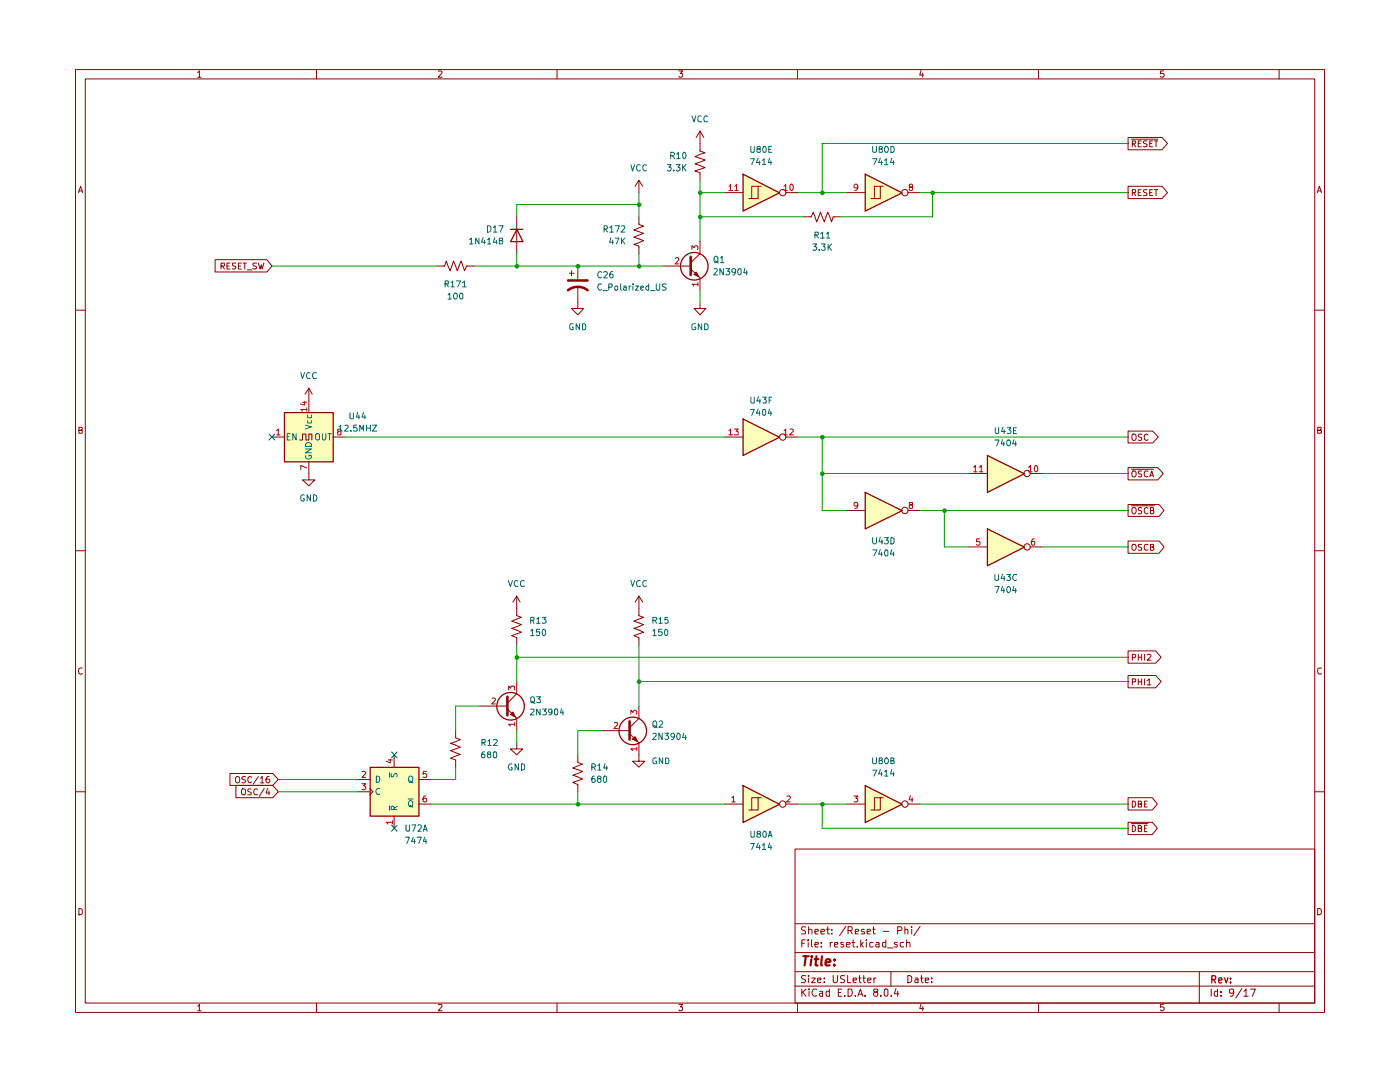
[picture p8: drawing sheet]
<svg xmlns="http://www.w3.org/2000/svg" width="279mm" height="216mm" viewBox="0 0 279 216" stroke-linecap="round" stroke-linejoin="round" font-family="sans-serif">
<g fill="none" stroke="#900000" stroke-width=".2">
<path d="M15.1 13.9h249.2v188.1h-249.2zM17 15.7h245.4v184.5h-245.4zM39.5 14.5l.3-.4v1.3M39.5 15.4h.6M63.2 13.9v1.8M87.5 14.2l.5-.1 .2 .3-.7 1h.7M111.2 13.9v1.8M135.5 14.1h.7l-.4 .5h.3v.7l-.5 .1-.1-.2M159.2 13.9v1.8M183.8 14.1l-.2 .9h.7M184.1 14.6v.8M207.3 13.9v1.8"/>
<path d="M232.2 14.1h-.6v.6l.6-.1 .1 .2v.4l-.2 .2h-.4l-.1-.2M255.3 13.9v1.8M15.7 38.4l.4-1.2 .4 1.2M15.7 38.1h.6M262.9 38.4l.4-1.2 .4 1.2M263.1 38.1h.6M15.1 61.9h1.9M262.4 61.9h1.9M15.7 85.9h.5l.2-.3-.1-.3h-.6v1.1h.6l.1-.5h-.2M263 85.9l.6-.1v-.5h-.6v1.1h.7v-.4v-.1h-.3M15.1 109.9h1.9M262.4 109.9h1.9"/>
<path d="M16.4 133.3a.58 .58 0 0 0-.8 .6 .58 .58 0 0 0 .8 .6v-.1M263.7 133.3h-.3l-.4 .2 .1 .9 .3 .1 .3-.1M15.1 158h1.9M262.4 158h1.9M158.7 169.4h103.7v30.8h-103.7zM15.7 181.3l.6 .1 .1 .2v.7l-.4 .2h-.3zM158.7 196.8h103.7M158.7 193.9h103.7M158.7 190.1h103.7M158.7 184.3h103.7M160 197.4v1.4M160 188.2h.5"/>
<path d="M160.2 198l.7 .8M160.7 187.5h-.7v1.5M160.8 194.7l-.6-.1-.3 .3a.74 .74 0 0 0 .8 .6l.1 .3-.3 .3-.6-.1M160.8 185l-.6-.1-.2 .2v.4l.5 .2 .3 .4-.2 .3h-.7M160.9 197.4l-.9 .7M161.3 187.5v.2M161.3 188v1M161.4 194.6v.2M161.4 185.6l.2-.2 .5 .2v.8M161.4 184.9v1.5M161.4 195.2v.9M161.5 197.4h.1"/>
<path d="M161.5 197.8v1M162 195.2h.7l-.7 .9h.7M162 187.5v1.3l.1 .2M162.6 188.5l.7-.1-.1-.4h-.5l-.1 .2v.6l.2 .2 .4-.1M162.6 185.9l.7-.1-.1-.4h-.4l-.2 .2v.6l.1 .2h.5M163 197.4h-.6a.79 .79 0 0 0-.3 .8 .79 .79 0 0 0 .6 .6l.3-.2M163.2 195.6l.6-.1v-.3h-.6v.1v.7h.6M163.6 197.9h.6v.9M163.8 185.9l.8-.1-.1-.3-.4-.1-.3 .2 .1 .8h.6M163.9 188.8v.2M163.9 188v.2M164.2 198.1l-.6 .2-.1 .2 .2 .3 .5-.1"/>
<path d="M164.5 195.9v.2M164.5 195.2v.1M164.9 185.4h.6M165.2 184.9v1.3l.1 .2h.2M165.5 197.9l-.4-.1-.3 .3 .1 .6h.6M165.5 197.4v1.4M165.7 188v1M166 186.3v.1M166 185.5v.1M166.1 188h-.2l-.2 .3M166.3 194.6l.1 1.4a.52 .52 0 0 0 .7-.2v-1.2M166.5 188.5l.7-.1-.1-.4h-.5l-.1 .2v.6l.2 .2 .4-.1"/>
<path d="M167.3 198h.5M168 197.4h-.7v1.4h.7M168.3 188h-.5v.4l.4 .1 .2 .3-.2 .2-.4-.1M168.6 198.6v.2M168.6 194.7h-.8a.57 .57 0 0 0 .1 .6 .57 .57 0 0 0 .6 .2l.1 .3a.6 .6 0 0 1-.9 .2M168.8 184.8l-1.2 1.9M168.9 188.5l.8-.1-.1-.4h-.6l-.1 .2v.6l.3 .2 .4-.1M169.2 194.6v1.5h.6M169.2 197.4h.6a.94 .94 0 0 1-.1 1.4h-.5zM169.2 185.7h.6a.41 .41 0 0 0 .3-.4 .41 .41 0 0 0-.3-.4h-.6v1.5M169.7 185.7l.4 .7M170 188h.6"/>
<path d="M170.3 195.6l.6-.1v-.3h-.6v.1v.7h.6M170.3 187.5v1.3l.3 .2M170.7 198.6v.2M170.7 185.9l.7-.1-.1-.3h-.6v.9h.6M171.1 188.8v.2M171.2 198.8l.5-1.4 .5 1.4M171.4 195.2h.5M171.4 198.4h.6M171.5 194.6v1.2l.4 .3M171.8 187.5v1.5M171.9 188.4l.4 .6M172.2 195.2h.5"/>
<path d="M172.3 188l-.5 .6M172.4 194.6v1.2l.2 .3h.1M172.5 185.5l-.4-.1-.2 .2 .1 .2 .5 .1v.5h-.6M172.6 198.6v.2M172.9 187.5v.2M172.9 188v1M173.1 185.9l.6-.1-.1-.4h-.4l-.1 .2v.6v.2h.6M173.1 195.6l.7-.1-.1-.3h-.5l-.1 .1 .1 .7h.5M174.2 185.4h.5M174.2 188h-.5l-.1 .3 .1 .6h.5M174.3 184.9v1.3l.1 .2h.3M174.4 195.2v.9"/>
<path d="M174.7 198l-.4-.3 .2-.3h.6l.1 .3-.3 .3a.45 .45 0 0 0-.5 .1 .45 .45 0 0 0 0 .5l.1 .1a.44 .44 0 0 0 .6-.1 .44 .44 0 0 0-.2-.6M174.8 195.2h-.2l-.2 .2M174.8 188h.6v1M175.4 188.4h-.4l-.2 .2v.2l.2 .2 .4-.1M175.8 198.6v.2M176.3 185.8h1.1M176.5 197.4h.5l.2 .2v.9l-.3 .3a.99 .99 0 0 1-.4-1.4zM176.8 188h-.6l-.1 .3 .1 .6h.6M176.8 187.5v1.5M177.1 189.1h1.1M177.8 193.9v2.9M177.9 198.6v.2"/>
<path d="M178.8 197.3l-.3 1h.9M179.1 188h-.5l-.1 .2 .1 .2 .5 .2v.3h-.6M179.2 185.7l.7-.1a.45 .45 0 0 0-.2-.7h-.5v1.5M179.2 197.8v1M180.3 188h-.6v.3v.6h.6M180.6 185.6l.2-.2 .4 .1v.9M180.6 184.9v1.5M180.9 188.1l.6-.1 .1 1M180.9 187.5v1.5M181.2 194.6h.3l.4 .4v.7l-.4 .4h-.3zM181.9 184.9v.2M181.9 185.4v1"/>
<path d="M182.6 195.2h.5l.1 .9M183.2 195.5h-.5l-.2 .2 .2 .4 .5-.1M183.6 184.8l-1.2 1.9M183.7 195.2h.5M183.9 194.6v1.2l.3 .3M184.7 195.6l.6-.1v-.3h-.6v.1v.7h.6M185.9 195.9v.2M185.9 195.2v.1M239.4 193.9v6.3M241.7 197.4v1.4M243 197.9l-.4-.1-.3 .3 .1 .6h.6M243 197.4v1.4"/>
<path d="M243.7 198.6v.2M243.7 197.9v.1M246.2 198l-.2 .2-.6-.1v-.7h.6l.2 .2-.2 1-.5 .2M247.8 197.3l-1.2 1.8M248.2 197.8l.5-.4v1.4M248.2 198.8h.9M249.6 197.4h.9l-.6 1.4M263 181.3a.65 .65 0 0 1 .7 .6 .65 .65 0 0 1-.7 .6zM39.5 200.7l.3-.3v1.3M39.5 201.7h.6M63.2 200.2v1.8M87.5 200.5l.5-.1 .2 .3-.7 1h.7"/>
<path d="M111.2 200.2v1.8M135.5 200.4h.7l-.4 .5h.3v.7l-.5 .1-.1-.2M159.2 200.2v1.8M183.8 200.3l-.2 1h.7M184.1 200.8v.9M207.3 200.2v1.8M232.2 200.4h-.6v.6l.6-.1 .1 .2v.3l-.2 .3h-.4l-.1-.2M255.3 200.2v1.8"/>
</g>
<path d="M241.9 195.5l.6-.1 .1-.6-.7-.1v1.4M242.2 195.5l.4 .6M243.2 195.6l.7-.1-.2-.4-.4 .1-.1 .7 .2 .2 .4-.1M244.4 195.1l.3 1 .4-1M245.6 196v.1M245.6 195.2v.2" fill="none" stroke="#900000" stroke-width=".25"/>
<path d="M160.3 190.8h1.1M160.8 190.8l-.2 1.9M161.9 191.4l-.1 1.3M162 190.8v.2M162.6 191.4h.8M162.9 190.8l-.1 1.8 .4 .1M164 190.8l-.1 1.6 .1 .3M164.8 192.1l.9-.2v-.4a.6 .6 0 0 0-.9 .1v1h.8M166.5 192.5v.2M166.6 191.5v.1" fill="none" stroke="#900000" stroke-width=".42"/>
<g fill="#feffba">
<path d="M73.8 153.1h9.8v9.7h-9.8z"/>
<path d="M56.7 82.3h9.8v9.8h-9.8z"/>
<path d="M197 90.8l7.4 3.7-7.4 3.7z"/>
<path d="M148.3 83.6l7.2 3.6-7.2 3.6z"/>
<path d="M172.6 34.7l7.4 3.7-7.4 3.7z"/>
<path d="M148.3 34.7l7.2 3.7-7.2 3.7z"/>
<path d="M148.3 156.7l7.2 3.7-7.2 3.7z"/>
<path d="M172.6 156.7l7.4 3.7-7.4 3.7z"/>
<path d="M172.6 98.2l7.4 3.7-7.4 3.6z"/>
<path d="M197 105.5l7.4 3.6-7.4 3.8z"/>
</g>
<path d="M101.9 45.8h2.5M103.2 45.8l1.2 2.4h-2.5zM56.8 82.3h9.7v9.9h-9.7zM73.9 153.1h9.7v9.8h-9.7z" fill="none" stroke="#900000" stroke-width=".25"/>
<g fill="none" stroke="#900000" stroke-width=".2">
<path d="M42.9 51.8h10.4l1 1.3-1 1.2h-10.4zM44.1 53.1h.6l.1-.5-.7-.1v1.2M44.4 53.1l.4 .6M45.3 53.1h.4M45.9 52.5h-.6v1.2h.6M47.1 52.5l-.7 .1v.3l.7 .4-.3 .4-.4-.1M47.6 53.1h.4M48.2 52.5h-.6v1.2h.6M48.5 52.5h.7M48.9 52.5v1.2M49.4 53.8h.9M51.2 52.5h-.6l-.1 .2 .2 .4h.3l.2 .2-.1 .3h-.6"/>
<path d="M51.6 52.5l.3 1.2 .3-.9 .1 .9 .4-1.2M87.2 53.1h1.5l.4-1 .7 1.9 .7-1.9 .8 1.9 .7-1.9 .7 1.9 .4-.9h1.5M103.1 43.3v7.3M113.6 54.5h1M114 54v1M115.3 57.2v4.4h1.2l-1.2 1.2-1.3-1.2h1.3M115.3 53.1v2.6M127.5 43.3v1.5l.9 .3-1.9 .8 1.9 .7-1.9 .7 1.9 .7-1.9 .8 1 .3v1.5M61.6 77.5v4.8M61.6 77.5l-.7 1.2M61.6 77.5l.7 1.2M54.3 87.2h2.4"/>
<path d="M59.8 87.8h.6v-1.2h.6v1.2h.6v-1.2h.6v1.2M61.6 92.1v3.7h1.2l-1.2 1.1-1.2-1.1h1.2M66.5 87.2h2.4M103.1 138.4l-1.8 1.9M45.9 154.3h8.5l1.1 1.2-1.1 1.2h-8.5zM47.1 155.1l.2-.2 .4 .1a.77 .77 0 0 1-.2 1.2l-.3-.1a.92 .92 0 0 1-.1-1zM47.1 156.7h7.3l1.1 1.3-1.1 1.2h-7.3zM48.4 157.4a.46 .46 0 0 1 .6 .4l-.1 .8h-.6a.86 .86 0 0 1 .1-1.2zM49 155l-.5-.1-.2 .3v.2l.6 .2 .1 .3-.2 .3-.5-.1M50.1 157.5l-.4-.1-.3 .2 .1 .3 .6 .3v.3l-.7 .1M50.2 155.1l-.2-.2a.65 .65 0 0 0-.6 .7 .65 .65 0 0 0 .6 .6l.2-.2M51.4 157.5l-.3-.1a.67 .67 0 0 0-.5 .5 .67 .67 0 0 0 .3 .7l.5-.1"/>
<path d="M51.6 154.9l-1.1 1.6M52 155.3l.3-.4v1.3M52 156.2h.7M52.7 157.3l-1 1.6M53.4 157.3l-.3 .9h.7M53.7 154.9l-.4 .2-.2 .9 .2 .2h.3l.2-.2v-.4l-.1-.2h-.4l-.2 .2M53.7 157.8v.8M71.4 155.5h2.4M71.4 158h2.4M73.8 157.4l.6 .6-.6 .6M78.7 150.6v2.5M83.6 155.5h2.4"/>
<path d="M90.9 145.8v1.4l1 .4-2 .7 2 .8-2 .7 2 .7-2 .8 1 .3v1.5M101.3 141.5l1.8 1.8M101.9 142.6l.5-.5 .5 1zM103.1 148.3v1.1h1.2l-1.2 1.2-1.2-1.2h1.2M78.7 162.8v2.5M83.6 160.4h2.4"/>
</g>
<g fill="none" stroke="#006665" stroke-width=".2">
<path d="M57.3 87.1h.4M57.9 86.5h-.6v1.3h.6M59.1 86.5v1.3l-.7-1.3v1.3M61 84.8l1.1 .4-1.1 .4M61 89.6h1.1l-1.1 .7h1.1M61 90.9a.59 .59 0 0 0 .4 .7 .59 .59 0 0 0 .7-.2v-.6h-.5v.3M61 88.6a.72 .72 0 0 1 1.1 0v.5h-1.1zM61.4 83.9l.1 .5h.6v-.5M61.4 82.8v.5l.2 .1 .5-.1v-.5M63 86.7l.2-.2 .6 .2v.9l-.3 .2-.5-.2zM64.3 86.5v1.1l.2 .2h.3l.2-.3v-1M65.4 86.5h.7"/>
<path d="M65.8 86.5v1.3M75.1 154.9a.52 .52 0 0 1 .7 .3v.6a.52 .52 0 0 1-.7 .3zM75.8 157.4a.61 .61 0 0 0-.8 .3 .61 .61 0 0 0 .3 .8l.5-.1M77.7 154.2v.9M78.1 154.3v.6l.1 .1 .4-.1 .2-.6h.4v.7M81.4 159.4h1.1M81.6 155l.2-.1a.46 .46 0 0 1 .6 .4v.4a.46 .46 0 0 1-.6 .4 .9 .9 0 0 1-.2-1.1zM81.8 155.8l.6 .4M81.8 159.8a.46 .46 0 0 1 .6 .4l-.2 .8h-.5l-.1-.2a.82 .82 0 0 1 .2-1zM77.7 160.8v.9M78.7 161.5l-.1-.5h-.5v.5h1.1M79.2 160.9l-.5 .4"/>
<path d="M81.8 160.7l.6 .4"/>
</g>
<g fill="none" stroke="#b90000" stroke-width=".2">
<path d="M55.2 85.9l.3-.3v1.2M55.2 86.8h.7M60.4 80.3h.8M60.8 80.1v.8l-.9-.3M61.2 81.7h-1.2l.4 .3M61.2 93.4l-1.2-.5v.8M61.2 81.4v.6M67.6 86.1l-.2-.1v-.3h.6v.3l-.6 .2v.5l.6 .1 .1-.4-.3-.3M72.2 154l.5-.1 .3 .3-.8 .9h.8M72.2 156.4h.8l-.4 .4 .4 .3-.1 .4h-.7M77.5 151.6h.8M77.9 151.5v.7l-.9-.3"/>
<path d="M85 158.8h-.3l-.2 .3v.8a.42 .42 0 0 0 .6 0 .42 .42 0 0 0 0-.6h-.4l-.3 .2M85.1 153.9h-.6l-.1 .6 .2-.2h.3l.3 .3v.3l-.2 .2-.6-.1M78.3 164.1h-1.3l.4 .3M78.3 163.7v.7"/>
</g>
<path d="M113.4 57.9a3.1 3.1 0 0 1 3.9 0M113.4 56h3.9M101.3 139v3.7" fill="none" stroke="#900000" stroke-width=".51"/>
<path d="M101.9 142.6l.5-.5 .5 1z" fill="#900000"/>
<circle cx="101.9" cy="140.9" r="2.75" fill="none" stroke="#900000" stroke-width=".25"/>
<g fill="none" stroke="#900000" stroke-width=".2">
<path d="M103.1 119v3.9l1 .3-2 .8 2 .6-2 .8 2 .8-2 .6 1 .5v1.4M103.1 119l-.7 1.1M103.1 119l.7 1.1M127.5 119v3.9l.9 .3-1.9 .8 1.9 .6-1.9 .8 1.9 .8-1.9 .6 1 .5v1.4M127.5 119l-.8 1.1M127.5 119l.8 1.1M103.1 136v2.4M95.8 140.9h5.5M103.1 143.3v2.5M115.3 150.6v1.5l.9 .4-1.9 .7 1.9 .7-1.9 .8 1.9 .7-1.9 .7 1 .4v1.5M125.6 146.4l1.9 1.9M126.2 147.5l.5-.5 .6 1z"/>
<path d="M127.5 150.6v1.3h1.2l-1.2 1.2-1.3-1.2h1.3M127.5 143.3l-1.9 1.9"/>
</g>
<path d="M98.2 139.4l.4-.1 .3 .3-.8 .9h.8M101.5 137.7v-.8l.4 .4 .1-.4h.6v.8M102.7 144.5h-1.2l.4 .4M102.7 144.2v.7" fill="none" stroke="#b90000" stroke-width=".2"/>
<path d="M125.6 143.9v3.7" fill="none" stroke="#900000" stroke-width=".51"/>
<path d="M126.2 147.5l.5-.5 .6 1z" fill="#900000"/>
<g fill="none" stroke="#900000" stroke-width=".25">
<path d="M172.7 34.8l7.3 3.7-7.3 3.6zM148.3 83.6l7.3 3.6-7.3 3.7zM197.1 90.9l7.3 3.6-7.3 3.8z"/>
<circle cx="126.3" cy="145.8" r="2.75"/>
</g>
<g fill="none" stroke="#900000" stroke-width=".2">
<path d="M127.5 36v2.4M127.5 36l-.8 1.2M127.5 36l.8 1.2M139.7 26.2v3.9l1 .4-2 .7 2 .7-2 .8 2 .7-2 .7 1 .4v1.5M139.7 26.2l-.8 1.2M139.7 26.2l.8 1.2M169 38.4h3.6M175.7 37.2h-1.2v2.4M176.3 37.2h-.6v2.4h-1.9M181.2 38.4h2.4M225.1 27.4h6.8l1.1 1.2-1.1 1.3h-6.8zM225.1 37.2h6.8l1.1 1.2-1.1 1.2h-6.8z"/>
<path d="M225.8 27.8h5.3M226 28.7l.6-.1v-.5h-.6v1.2M226 38.4h.6v-.6h-.6v1.2M226.2 28.7l.5 .6M226.2 38.4l.5 .6M227.2 28.6h.4M227.2 38.4h.4M227.8 28.1h-.6v1.2h.6M227.8 37.8h-.6v1.2h.6M228.9 28.1h-.6l-.1 .2 .1 .3 .6 .2v.4h-.7M228.9 37.8h-.6l-.1 .3 .2 .3h.3l.2 .3v.2l-.7 .1M229.4 28.6h.5"/>
<path d="M229.4 38.4h.5M230 28.1h-.6v1.2h.6M230 37.8h-.6v1.2h.6M230.4 28.1h.7M230.4 37.8h.7M230.7 28.1v1.2M230.7 37.8v1.2M137.8 53.7l1.9 1.8M138.9 54.3l.5 .9-.9-.4zM139.7 50.6l-1.9 1.8M160.4 43.3h1.5l.4-1 .7 2 .7-2 .8 2 .7-2 .7 2 .4-1h1.4M139.7 60.4v1.2h1.2l-1.2 1.2-1.2-1.2h1.2"/>
<path d="M144.6 87.2h3.7M156.8 87.2h2.5M193.4 94.5h3.6M205.6 94.5h2.4M225.1 86h4.9l1.1 1.2-1.1 1.2h-4.9zM225.1 93.3h6l1.1 1.2-1.1 1.3h-6zM225.8 93.6h4.4M226 86.8l.1-.2a.46 .46 0 0 1 .6 .4v.5a.46 .46 0 0 1-.6 .4 .9 .9 0 0 1-.1-1.1zM226.1 94h.5a.77 .77 0 0 1-.2 1.2h-.3a.86 .86 0 0 1 0-1.2zM227.8 86.7l-.4-.1-.2 .3v.2l.6 .3v.3l-.1 .2-.5-.1M227.8 94h-.6v.1v.4l.6 .2v.4h-.6M229.1 86.8l-.2-.2a.65 .65 0 0 0-.6 .6 .65 .65 0 0 0 .6 .7l.2-.2"/>
<path d="M229.1 94.1l-.5-.1a.61 .61 0 0 0-.3 .8 .61 .61 0 0 0 .8 .3M229.4 95.2l.5-1.2 .3 1.2M229.5 94.8h.6M225.1 100.7h6.2l1 1.2-1 1.1h-6.2zM225.8 100.9h4.6M226 101.4l.1-.1a.46 .46 0 0 1 .6 .4l-.1 .7-.5 .1a.9 .9 0 0 1-.1-1.1zM227.8 101.3h-.4l-.2 .2v.3l.6 .2v.4l-.1 .1-.5-.1M229.1 101.4l-.2-.1a.6 .6 0 0 0-.6 .6 .6 .6 0 0 0 .7 .5h.1M229.6 101.9l.6-.1v-.4l-.2-.1h-.4v1.2l.6-.1 .1-.3-.3-.2M120.1 145.8h5.5M127.5 140.9v2.4M127.5 148.3v2.3"/>
<circle cx="180.6" cy="38.4" r=".64"/>
<circle cx="156.2" cy="87.2" r=".64"/>
<circle cx="205" cy="94.5" r=".64"/>
</g>
<g fill="none" stroke="#b90000" stroke-width=".2">
<path d="M171.2 37.3l-.2 .2h-.4l-.2-.2v-.3l.3-.3h.2l.3 .3-.2 .8-.4 .2M181.7 37.3l-.3-.3 .1-.2 .4-.1 .2 .5-.2 .1h-.4l-.1 .2v.3l.3 .2 .4-.2v-.4l-.2-.1M145.5 85.9l.3-.3v1.2M145.5 86.8h.7M146.6 85.6h.7l-.4 .4 .4 .2v.5h-.7M156.5 85.9l.3-.3v1.2M156.5 86.8h.6M157.6 85.7l.5-.1 .2 .3-.7 .9h.7M194.3 93.2l.3-.3v1.2M194.3 94.1h.7M195.4 93.2h.2l.2-.3v1.2M195.4 94.1h.8"/>
<path d="M205.2 93.2h.2l.3-.3v1.2M205.2 94.1h.8M206.5 93l.3-.1 .3 .2v.8l-.3 .2a.72 .72 0 0 1-.3-1.1zM122.6 144.3l.6-.1 .1 .3-.8 .9h.8M125.9 142.5v-.8l.4 .5 .3-.5 .4 .1v.7M127.1 149.4h-1.2l.3 .4M127.1 149.1v.7"/>
</g>
<path d="M137.8 51.2v3.7" fill="none" stroke="#900000" stroke-width=".51"/>
<path d="M138.9 54.3l.5 .9-.9-.4z" fill="#900000"/>
<g fill="none" stroke="#900000" stroke-width=".25">
<path d="M148.3 34.8l7.3 3.7-7.3 3.6zM172.7 98.3l7.3 3.6-7.3 3.6zM197.1 105.5l7.3 3.7-7.3 3.7zM148.3 156.8l7.3 3.7-7.3 3.6zM172.7 156.8l7.3 3.7-7.3 3.6z"/>
<circle cx="138.6" cy="53.1" r="2.75"/>
</g>
<g fill="none" stroke="#900000" stroke-width=".2">
<path d="M144.6 38.4h3.7M151.3 37.2h-1.3v2.4M151.9 37.2h-.6v2.4h-1.9M156.8 38.4h2.5M132.4 53.1h5.4M139.7 48.2v2.4M139.7 55.5v2.4M169 101.9h3.6M181.2 101.9h2.4M193.4 109.1h3.6M205.6 109.1h2.4M225.1 107.9h6.2l1 1.2-1 1.3h-6.2z"/>
<path d="M226.1 108.6h.5a.77 .77 0 0 1-.2 1.2h-.3a.86 .86 0 0 1 0-1.2zM227.8 108.6h-.6v.2v.3l.6 .3v.3h-.6M229.1 108.7l-.5-.1a.61 .61 0 0 0-.3 .8 .61 .61 0 0 0 .8 .3M229.6 109.1h.5l.1-.4-.6-.1v1.2l.6-.1 .1-.3-.3-.3M225.1 134.8h5.5l1.1 1.2-1.1 1.2h-5.5zM225.1 129.9h5.5l1.1 1.2-1.1 1.2h-5.5zM226 136.1h.6v-.6h-.6v1.2M226 131.2l.6-.1v-.5h-.6v1.1M227.2 130.6v1.1M227.2 135.5v1.2M227.2 136.1h.6M227.2 131.1h.6"/>
<path d="M227.8 130.6v1.1M227.8 135.5v1.2M228.4 130.6v1.1M228.4 135.5v1.2M228.9 135.8l.5-.3v1.2M228.9 130.6h.5l.3 .2-.8 .9h.8M228.9 136.7h.8M151.3 159.2h-1.3v2.4M151.9 159.2h-.6v2.4h-1.9M175.7 159.2h-1.2v2.4M176.3 159.2h-.6v2.4h-1.9M225.1 159.2h4.9l1 1.2-1 1.2h-4.9z"/>
<path d="M226 159.9a.66 .66 0 0 1 .6 .4 .66 .66 0 0 1-.2 .7h-.4zM228.9 159.9h-.5v1.1h.5M144.6 160.4h3.7M156.8 160.4h2.5M169 160.4h3.6M181.2 160.4h2.4M225.1 164.1h4.9l1 1.2-1 1.2h-4.9zM225.8 164.3h3.3M226 164.7a.64 .64 0 0 1 .7 .6 .64 .64 0 0 1-.7 .6zM227.2 165.3h.5l.1-.4-.2-.2h-.4v1.2h.5h.1v-.5l-.2-.1M227.2 160.4h.4l.2-.2v-.3h-.6v1.1h.6v-.5l-.2-.1M228.4 160.4h.4"/>
<path d="M228.4 165.3h.4M228.9 164.7h-.5v1.2h.5"/>
<circle cx="156.2" cy="38.4" r=".64"/>
<circle cx="180.6" cy="101.9" r=".64"/>
<circle cx="205" cy="109.1" r=".64"/>
<circle cx="156.2" cy="160.4" r=".64"/>
<circle cx="180.6" cy="160.4" r=".64"/>
</g>
<g fill="none" stroke="#b90000" stroke-width=".2">
<path d="M145.5 37.2l.3-.5v1.3M145.5 38h.7M146.6 37.2l.4-.5v1.3M146.6 38h.7M156.5 37.2l.3-.5v1.3M156.5 38h.6M157.6 37l.3-.3a.68 .68 0 0 1 .4 .7 .68 .68 0 0 1-.4 .6l-.3-.2zM134.8 51.6l.4-.2 .3 .3-.8 1h.8M138.1 49.8v-.8l.4 .4 .3-.4h.3l.2 .2-.1 .6M139.3 56.7h-1.2l.3 .4M139.3 56.4v.7M171.2 100.8l-.3 .2h-.2l-.3-.2 .1-.5 .5-.1 .2 .3-.2 .8-.4 .1"/>
<path d="M181.7 100.8l-.3-.3 .1-.3h.5l.1 .5-.4 .1a.42 .42 0 0 0-.2 .6l.6-.1v-.5h-.2M195.5 107.5h-.6v.6l.5-.1 .2 .2v.3l-.3 .3-.4-.2M206.4 107.5l-.4 .2-.2 .8 .3 .3 .4-.2-.1-.6h-.4l-.2 .2M146 159.2l.4-.4v1.2M157.1 158.9l.5-.1 .1 .4-.7 .8h.7M170.4 158.8h.8l-.4 .5h.3v.6h-.7M181.7 158.7l-.3 .9h.8M182 159.2v.8M146 160h.7"/>
</g>
<g fill="none" stroke="#009a00" stroke-width=".2">
<path d="M127.5 38.4v4.9M139.7 36v12.2M139.7 38.4h4.9M159.3 38.4h9.7M183.6 38.4h41.5M186.1 38.4v4.9h-18.4M225.1 28.6h-61v9.8M54.3 53.1h32.9M94.6 53.1h37.8M103.1 50.6v2.5M127.5 40.8h-24.4v2.5M127.5 50.6v2.5"/>
<path d="M139.7 57.9v2.5M139.7 43.3h20.7M68.9 87.2h75.7M159.3 87.2h65.8M164.1 94.5h29.3M164.1 87.2v14.7h4.9M208 94.5h17.1M183.6 101.9h41.5M188.5 101.9v7.2h4.9M208 109.1h17.1M103.1 128.7v7.3M103.1 131.1h122"/>
<path d="M127.5 128.7v12.2M127.5 136h97.6M55.5 155.5h15.9M55.5 158h15.9M90.9 153.1v2.4h-4.9M95.8 140.9h-4.9v4.9M103.1 145.8v2.5M115.3 158v2.4M120.1 145.8h-4.8v4.8M86 160.4h58.6M159.3 160.4h9.7M164.1 160.4v4.9h61"/>
<path d="M183.6 160.4h41.5"/>
</g>
<path d="M53.7 86.6l1.2 1.2M54.9 86.6l-1.2 1.2M78.1 150l1.1 1.2M79.2 150l-1.1 1.2M78.1 164.7l1.1 1.2M79.2 164.7l-1.1 1.2" fill="none" stroke="#08008a" stroke-width=".2"/>
<g fill="#009a00">
<circle cx="103.2" cy="131.2" r=".47"/>
<circle cx="127.6" cy="40.9" r=".47"/>
<circle cx="139.7" cy="43.3" r=".47"/>
<circle cx="103.2" cy="53.1" r=".47"/>
<circle cx="115.4" cy="53.1" r=".47"/>
<circle cx="127.6" cy="53.1" r=".47"/>
<circle cx="186.1" cy="38.5" r=".47"/>
<circle cx="164.1" cy="38.5" r=".47"/>
<circle cx="164.1" cy="87.2" r=".47"/>
<circle cx="164.1" cy="94.5" r=".47"/>
<circle cx="188.5" cy="101.9" r=".47"/>
<circle cx="139.7" cy="38.5" r=".47"/>
<circle cx="164.1" cy="160.5" r=".47"/>
<circle cx="127.6" cy="136" r=".47"/>
<circle cx="115.4" cy="160.5" r=".47"/>
</g>
<g fill="none" stroke="#006665" stroke-width=".2">
<path d="M125.9 32.9l.3 1.2 .5-1.2M127.8 32.9h-.2a.64 .64 0 0 0-.6 .6 .64 .64 0 0 0 .6 .6l.2-.1M129 32.9h-.2a.6 .6 0 0 0-.5 .6 .6 .6 0 0 0 .6 .5h.1M133.2 32.9h.7l-.4 .5h.4v.1v.5l-.6 .1-.1-.1M133.9 31.1h.5l.2-.5-.2-.2h-.5v1.3M134.2 31.1l.4 .6M134.5 34v.1M135 32.9h.7l-.4 .5 .4 .1v.4l-.2 .2h-.4l-.1-.1M135 30.7h.2l.2-.3v1.3M135 31.7h.7M136.2 32.9v1.2M136.4 33.4l.5 .7"/>
<path d="M136.5 30.4a.68 .68 0 0 1 .4 .6 .68 .68 0 0 1-.4 .7l-.3-.5 .1-.6zM136.9 32.9l-.7 .6M138.1 23.1l.4 1.2 .4-1.2M140 23.2a.45 .45 0 0 0-.7 .2v.6l.1 .3 .6-.1M141.2 23.2l-.2-.1a.67 .67 0 0 0-.5 .5 .67 .67 0 0 0 .2 .7l.5-.1M149.8 31.7h.7l-.5 1.2M149.9 29.2v1.2h.6v-1.2M151.3 31.6l-.3 .8h.7M151.3 29.7l-.3-.2 .3-.3 .4 .1v.3a.48 .48 0 0 0-.5 .2 .48 .48 0 0 0 0 .6l.5-.1v-.5l-.1-.1M151.6 32.1v.8M152.1 32l.4-.3v1.2M152.1 32.9h.7"/>
<path d="M152.3 29.3l.4-.1a.86 .86 0 0 1 0 1.2l-.4-.1zM153.4 29.8h.4M153.6 31.6l-.3 .8h.7M153.8 32.1v.8M154 29.2h-.6v1.2h.6M174.2 31.7h.8l-.6 1.2M174.2 29.2v1l.1 .2h.5l.1-.2v-1M175.6 29.7l-.2-.1v-.3h.6v.3l-.6 .2v.5l.6 .1 .1-.4-.2-.3M175.7 31.6l-.4 .8h.8M175.9 32.1v.8M176.5 32l.4-.3v1.2M176.5 32.9h.7"/>
<path d="M176.7 29.3l.3-.1a.84 .84 0 0 1 .1 1.2l-.4-.1a.78 .78 0 0 1 0-1zM177.8 29.2a.66 .66 0 0 1 .7 .4 .66 .66 0 0 1-.3 .8h-.4zM178 31.6l-.3 .8h.8M178.3 32.1v.8M88.8 56.6h.6l.1-.5-.7-.1v1.2M89.2 56.6l.3 .6M89.4 58.8l.3-.3v1.2M89.4 59.7h.7M90 56.4l.3-.4v1.2M90 57.2h.7M90.6 58.7l.2-.2 .3 .1a.66 .66 0 0 1-.3 1.1v-.1a.67 .67 0 0 1-.2-.9zM91.1 56h.8l-.5 1.2"/>
<path d="M91.9 58.5h.3l.2 .2v.7l-.4 .3a.84 .84 0 0 1-.1-1.2zM92.3 56.4l.4-.4v1.2M92.3 57.2h.7M93.7 47.8l.4-.3v1.2M93.7 48.7h.7M95.6 47.5v1.2l-.7-1.2v1.2M96.4 47.4l-.3 .9h.8M96.7 47.9v.8M97.3 47.8l.3-.3v1.2M97.3 45h.3l.4 .4v.6l-.4 .3h-.3zM97.3 48.7h.7M98.5 45.4l.3-.4v1.3"/>
<path d="M98.5 46.3h.6M98.7 47.4l-.2 .9h.7M99.1 47.9v.8M99.6 45h.8l-.6 1.3M99.8 48l-.1-.1v-.3h.5v.3l-.5 .3v.5h.5l.1-.2v-.2l-.2-.3M120.1 56.7l-.3-.1a.6 .6 0 0 0-.5 .7 .6 .6 0 0 0 .7 .5l.1-.1M120.1 54.4l-.3-.2a.65 .65 0 0 0-.5 .6 .65 .65 0 0 0 .5 .7l.3-.2M120.3 58h.9M120.5 54.4l.1-.2h.4l.2 .2-.7 1.1h.7M120.6 45.7l.6-.1v-.5l-.6-.1v1.3M120.8 45.7l.4 .6M121.5 57.3h.5l.2-.2v-.4l-.7-.1v1.3"/>
<path d="M121.7 45.4h.1l.3-.4v1.3M121.7 46.3h.7M121.9 47.4l-.2 .9h.7M122.3 54.2l-.5 .2-.1 .8 .2 .3 .4-.2v-.6h-.5l-.1 .2M122.3 47.9v.8M122.8 57.1h.5v.6l-.2 .2-.3-.1-.1-.1zM122.8 47.5h.7l-.5 1.2M122.8 45h.8l-.5 1.3M123.9 56.6v1.2l.1 .1M124 45.2l.5-.2 .2 .4-.7 .9h.7M124 47.5v1.2M124.2 48l.5 .7"/>
<path d="M124.5 57.1h.5v.8M124.7 47.5l-.7 .7M125 57.3l-.6 .3 .1 .3 .5-.1M125.6 57.1v.8M125.9 57.1l-.3 .2M126.3 56.6v.1M126.3 57.1v.8M126.8 57.1h.6l-.6 .8h.6M127.8 57.5l.6-.2-.1-.2-.5 .1v.5l.2 .2 .4-.1M129.5 57.1h-.4l-.2 .2v.4l.2 .2 .4-.1M129.5 56.6v1.3M129.8 58h.9"/>
<path d="M131 56.6v1.1l.2 .2 .5-.2v-1.1M132.9 56.7h-.7v.4l.6 .2 .1 .4-.2 .2-.5-.1M142.5 53.7l.4-.1 .3 .3-.8 1h.8M142.6 51.3l.1-.2 .6 .2v.9l-.6 .2a.9 .9 0 0 1-.1-1.1zM142.7 52.1l.6 .4M143.8 51.5l.3-.4v1.3M143.8 52.4h.6M144.4 53.6v1.3l-.7-1.3v1.3M144.9 53.6h.7l-.4 .5h.3v.7l-.5 .1-.1-.2M146.8 54.1l-.1 .2a.42 .42 0 0 1-.5-.1 .42 .42 0 0 1-.1-.5l.5-.1a.72 .72 0 0 1 .2 .7 .72 .72 0 0 1-.6 .6M147.3 53.7l.4-.1 .2 .2v.8l-.2 .3a.77 .77 0 0 1-.4-1.2zM148.7 53.5l-.3 .9h.8"/>
<path d="M149 54v.9M162.2 48.7h.8l-.4 .5 .3 .1 .1 .4-.3 .3h-.3l-.2-.2M162.6 46.9l.6-.1v-.5h-.6v1.2M162.9 46.9l.4 .6M163.5 49.8v.2M163.7 46.7l.5-.4v1.2M163.7 47.5h.8M163.9 48.7h.8l-.4 .5 .4 .1v.5l-.2 .2-.6-.2M164.9 46.7l.4-.4v1.2M164.9 47.5h.7M165.3 48.7v1.3M165.4 49.3l.5 .7"/>
<path d="M165.9 48.7l-.6 .7M60 74.3l.4 1.2 .4-1.2M61.9 74.4l-.3-.1a.67 .67 0 0 0-.5 .5 .67 .67 0 0 0 .3 .7l.5-.1M63.2 74.4l-.5-.1-.3 .4v.6l.2 .2 .6-.1M114.4 64.6h-.5l-.2 .3v.6l.2 .3h.5v-.5h-.2M115.7 64.6v1.2l-.7-1.2v1.2M116.2 64.6h.5l.1 .2 .1 .5-.2 .5h-.5zM138.8 64.6h-.5l-.2 .3v.6l.2 .3 .6-.1v-.4h-.3M140 64.6v1.2l-.6-1.2v1.2M140.6 64.6h.5l.2 .3v.6l-.2 .3h-.5zM149.9 79.2v1l.2 .2 .4-.1v-1.1M151.4 79.2l-.4 .8h.8"/>
<path d="M151.6 79.7v.7M152.2 79.2h.7l-.3 .5 .3 .1v.5h-.7M153.5 79.8h.3M154 79.2h-.5v1.2M60.7 98.8l-.3-.1-.4 .4v.6l.2 .2h.5v-.4h-.2M62 98.7v1.3l-.7-1.3v1.3M62.6 98.7a.64 .64 0 0 1 .7 .7 .64 .64 0 0 1-.7 .6zM67.6 85.2l.4-.4v1.2M67.6 86h.7M68.8 84.9l.5-.1 .2 .4-.8 .8h.8M69.8 82.4v1l.2 .2 .5-.1v-1.1M70 85.9v.1"/>
<path d="M71.2 84.8h-.6l-.1 .6 .2-.1h.3l.3 .2v.4l-.2 .1-.6-.1M71.4 82.3l-.3 .9h.7M71.6 82.8v.8M71.8 86v-1.2l.4 .9 .4-.9v1.2M72.6 82.3l-.4 .9h.8M72.8 82.8v.8M73.2 84.8v1.2M73.2 85.4h.7M73.9 84.8v1.2M74.3 84.8h.9l-.9 1.2h.9M149.8 81.7h.7l-.5 1.2M151.3 81.6l-.3 .9h.7"/>
<path d="M151.6 82v.9M152.2 81.8l.5-.1a.91 .91 0 0 1-.1 1.2l-.4-.1zM153.6 81.6l-.3 .9h.7M153.8 82v.9M198.5 87.8h.9l-.5 1.2M198.6 85.3v1l.3 .2 .4-.1v-1.1M200.1 87.7l-.3 .9h.7M200.2 85.3l-.3 .8h.8M200.3 88.1v.9M200.4 85.8v.7M201 85.3h.8l-.5 .5 .5 .2-.1 .4h-.7M201.1 87.8h.2a.62 .62 0 0 1 .4 .6 .62 .62 0 0 1-.4 .6 .84 .84 0 0 1-.2-1.2z"/>
<path d="M202.3 85.9h.4M202.4 87.7l-.3 .9h.8M202.7 88.1v.9M202.9 85.3h-.6v1.2h.6M101.4 115.8l.5 1.2 .4-1.2M103.4 115.9a.61 .61 0 0 0-.8 .3 .61 .61 0 0 0 .3 .8l.5-.1M104.6 115.9a.45 .45 0 0 0-.7 .2v.7l.2 .2 .5-.1M125.9 115.8l.3 1.2 .5-1.2M127.8 115.9a.61 .61 0 0 0-.8 .3 .61 .61 0 0 0 .3 .8l.5-.1M129 115.9l-.2-.1a.67 .67 0 0 0-.5 .5 .67 .67 0 0 0 .2 .7l.5-.1M174.2 109.7h.8l-.6 1.2M174.2 107.3v1l.2 .2h.3l.2-.2v-1"/>
<path d="M175.7 109.6l-.4 1h.8M175.7 107.2l-.3 .9h.8M175.9 110.2v.7M176 107.7v.8M176.5 107.3h.8l-.4 .5 .4 .1v.4l-.3 .2h-.3l-.2-.1M176.6 109.8l.4-.1 .2 .3v.7l-.2 .2-.4-.1zM177.8 107.3a.64 .64 0 0 1 .7 .6 .64 .64 0 0 1-.7 .6zM178 109.6l-.3 1h.8M178.3 110.2v.7M198.5 117h.9l-.5 1.3M198.5 114.6v1l.3 .2h.3l.2-.2v-1M200.1 117l-.3 .9h.7"/>
<path d="M200.1 114.6l-.3 .8h.8M200.3 117.4v.9M200.4 115v.8M200.9 114.6h.8l-.4 .5h.3v.6h-.7M201.1 117.1l.2-.1a.68 .68 0 0 1 .4 .6 .68 .68 0 0 1-.4 .7 .81 .81 0 0 1-.2-1.2zM202.4 117l-.3 .9h.8M202.7 117.4v.9M202.9 114.7l-.5-.1a.61 .61 0 0 0-.3 .8 .61 .61 0 0 0 .8 .3M105.9 125.9l.4-.3v1.2M105.9 139.2l.5-.2a.86 .86 0 0 1 .1 1.2h-.4l-.2-.2zM105.9 123.8l.7-.1v-.4l-.7-.1v1.2M105.9 126.8h.7"/>
<path d="M106.1 140l.7 .4M106.3 123.8l.3 .6M107.1 139h.8l-.5 .4 .5 .3v.3l-.2 .2-.6-.1M107.1 123.5l.3-.3v1.2M107.1 124.4h.7M107.7 125.6h-.6l-.1 .6 .6-.1 .1 .6-.2 .1h-.3l-.2-.1M108.2 123.2h.8l-.5 .4 .4 .1v.6h-.7M108.5 125.6l.4 .2v.8l-.3 .2a.75 .75 0 0 1-.1-1.2zM130.3 125.9l.3-.3v1.2M130.3 123.8l.7-.1 .1-.3-.2-.2h-.6v1.2M130.3 126.8h.7M130.6 123.8l.5 .6"/>
<path d="M131.5 123.5l.3-.3v1.2M131.5 124.4h.7M132.1 125.6h-.6l-.1 .6 .6-.1 .2 .5-.3 .2-.5-.1M132.8 125.6h.2l.3 .2v.8l-.3 .2a.71 .71 0 0 1-.2-1.2zM133.3 123.2h-.5l-.1 .5h.6v.6h-.6M96.2 148.2h.6v-.6h-.6v1.2M96.4 148.2l.5 .6M96.7 150l-.4 .1-.2 .9 .3 .2 .4-.1v-.6h-.4l-.3 .2M97.4 147.9l.3-.3v1.2M97.4 148.8h.6M97.5 150.5l-.2-.2 .1-.3h.5v.5h-.5l-.1 .5a.35 .35 0 0 0 .3 .2 .35 .35 0 0 0 .4-.2l-.1-.5h-.2M98.5 150.2l.1-.2 .5 .1v1h-.5z"/>
<path d="M98.5 147.7l.6-.1 .1 .1-.1 .4-.6 .7h.7M102.2 152.5l-.2-.1a.6 .6 0 0 0-.6 .7 .6 .6 0 0 0 .8 .5v-.4h-.2M103.5 152.4v1.3l-.7-1.3v1.3M104.1 152.4a.64 .64 0 0 1 .6 .6 .64 .64 0 0 1-.6 .7zM105.9 141.6l.5-.1 .2 .3-.8 .9h.8M107.8 141.5v1.2l-.7-1.2v1.2M108.3 141.5h.8l-.5 .4 .5 .3-.1 .4h-.7M110.2 142l-.2 .2h-.4v-.7l.6 .1v.8l-.4 .3h-.2M110.7 141.6l.1-.1h.4a.86 .86 0 0 1-.1 1.2l-.4-.1v-.2zM112.1 141.4l-.3 .8h.7M112.4 141.8v.9M118.1 153.1l.7-.1 .1-.3-.3-.3h-.5v1.3"/>
<path d="M118.4 153.1l.5 .6M118.6 154.9h-.3l-.2 .3v.8l.4 .1 .3-.2v-.4l-.2-.1h-.4l-.1 .1M119.3 152.7l.3-.3v1.3M119.3 153.7h.7M119.5 155.4l-.3-.2 .3-.3h.2l.3 .2-.2 .3h-.3l-.3 .2v.3l.3 .2h.2l.3-.2v-.3l-.3-.2M120.6 154.9l.5 .2v.8l-.3 .2a.75 .75 0 0 1-.2-1.2zM120.7 152.4l-.2 .8h.7M121.1 152.8v.9M130.3 146.5l.4-.2 .3 .3-.8 1h.8M130.3 144.1l.3-.3h.2l.3 .3v.8l-.3 .2-.5-.2zM130.5 144.8l.6 .4M131 151.3a.46 .46 0 0 0-.7 .2v.6l.2 .3 .6-.1v-.4h-.3"/>
<path d="M131.6 144l.4-.2 .2 .1v.4l-.7 .8h.7M132.2 146.3v1.3l-.7-1.3v1.3M132.2 151.2v1.2l-.6-1.2v1.2M132.7 146.3h.7l-.4 .5 .3 .1 .1 .4-.2 .3h-.4l-.1-.2M132.8 151.2a.66 .66 0 0 1 .7 .4 .66 .66 0 0 1-.2 .8h-.5zM134.6 146.8l-.1 .3h-.5l-.1-.5 .2-.3h.3l.2 .3-.1 .6-.1 .3-.4 .1M135.3 146.3l.4 .3v.7l-.2 .3a.75 .75 0 0 1-.2-1.3zM136.5 146.3l-.3 .9h.8M136.8 146.7v.9M174.2 153.7h.8l-.6 1.2M174.2 151.2v1l.1 .2h.5l.1-.2v-1M175.6 151.7l-.2-.1v-.3h.6v.3l-.6 .2v.5l.6 .1 .1-.4-.2-.3"/>
<path d="M175.7 153.6l-.4 .8h.8M175.9 154.1v.8M176.5 154l.4-.3v1.2M176.5 154.9h.7M176.7 151.3l.3-.1a.84 .84 0 0 1 .1 1.2l-.4-.1a.78 .78 0 0 1 0-1zM177.8 151.8h.4l.2-.2v-.3l-.6-.1v1.2h.6l.1-.3-.1-.3h-.2M178 153.6l-.3 .8h.8M178.3 154.1v.8M80.9 167h.8l-.5 1.3M81 164.6v1l.3 .3 .4-.1v-1.2M82.2 164.6h.8l-.5 1.3M82.5 167l-.4 .9h.8"/>
<path d="M82.7 167.5v.8M83.2 167h.9l-.5 1.3M83.4 164.8l.2-.2h.3l.2 .2v.4l-.7 .7h.7M84.5 165.9l.3-1.3 .5 1.3M84.6 165.5h.6M84.8 167l-.3 .9h.7M85 167.5v.8M149.8 168.3h.7l-.5 1.2M149.9 165.9v1.1h.6v-1.1M151.3 168.2l-.3 .9h.7M151.3 166.4l-.3-.3 .3-.2h.4v.4a.48 .48 0 0 0-.5 .2 .48 .48 0 0 0 0 .5h.4l.2-.1-.1-.4-.1-.1M151.6 168.7v.8"/>
<path d="M152.1 168.7l.4-.4v1.2M152.1 169.5h.7M152.4 165.9h.3l.2 .2v.8l-.2 .1h-.3a.78 .78 0 0 1 0-1.1zM153.3 167l.4-1.1 .4 1.1M153.4 166.7h.6M153.6 168.2l-.3 .9h.7M153.8 168.7v.8"/>
</g>
</svg>
